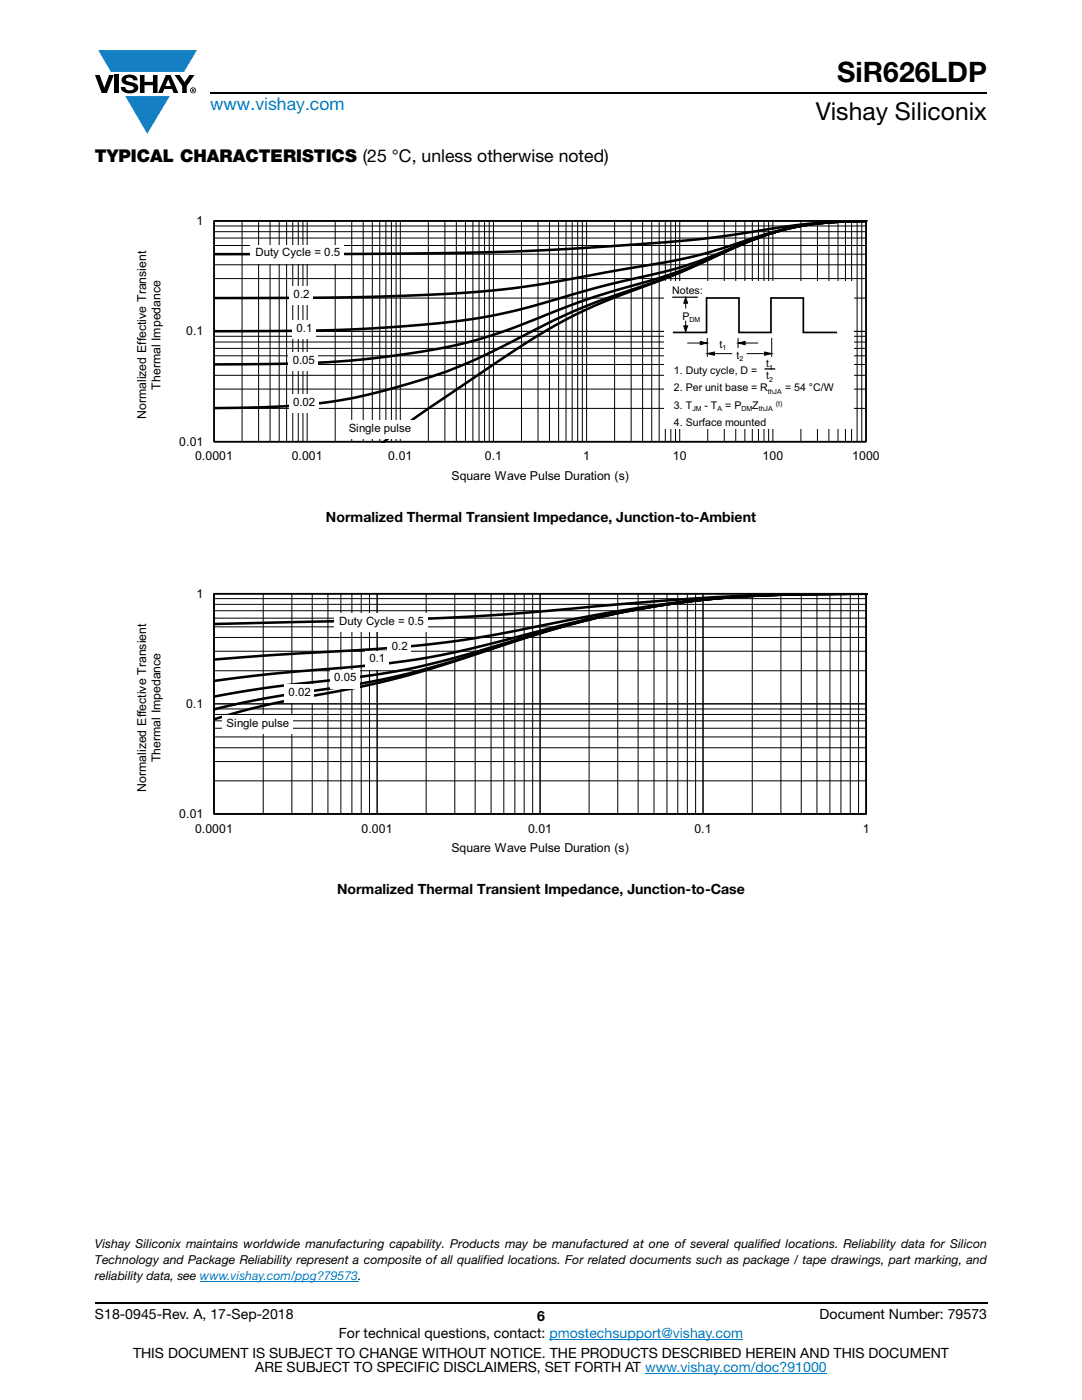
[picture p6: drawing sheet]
<svg xmlns="http://www.w3.org/2000/svg" width="216mm" height="279mm" viewBox="0 0 216 279" stroke-linecap="round" stroke-linejoin="round" font-family="sans-serif">
<defs><g id="words">
<text font-size="5.6" x="167.1" y="16.4">SiR626LDP</text>
<text font-size="4.9" x="162.8" y="24">Vishay Siliconix</text>
<text font-size="3.5" fill="#007ec4" x="42" y="21.9">www.vishay.com</text>
<text font-size="3.5" x="18.9" y="32.3">TYPICAL CHARACTERISTICS (25 °C, unless otherwise noted)</text>
<g font-size="2.8">
<text x="65" y="104.1">Normalized Thermal Transient Impedance, Junction-to-Ambient</text>
<text x="67.2" y="178.5">Normalized Thermal Transient Impedance, Junction-to-Case</text>
<text x="18.9" y="263.3">S18-0945-Rev. A, 17-Sep-2018</text>
<text x="107.2" y="263.6">6</text>
<text x="163.6" y="263.3">Document Number: 79573</text>
<text x="67.6" y="267.1">For technical questions, contact: pmostechsupport@vishay.com</text>
<text x="26.5" y="271">THIS DOCUMENT IS SUBJECT TO CHANGE WITHOUT NOTICE. THE PRODUCTS DESCRIBED HEREIN AND THIS DOCUMENT</text>
<text x="50.9" y="273.8">ARE SUBJECT TO SPECIFIC DISCLAIMERS, SET FORTH AT www.vishay.com/doc?91000</text>
</g>
<g font-size="2.5">
<text x="39.2" y="44.9">1</text>
<text x="37.2" y="66.9">0.1</text>
<text x="32" y="77.8" transform="rotate(-90 32 77.8)">Thermal Impedance</text>
<text x="29.2" y="83.6" transform="rotate(-90 29.2 83.6)">Normalized Effective Transient</text>
<text x="35.8" y="89">0.01</text>
<text x="38.9" y="91.9">0.0001</text>
<text x="58.2" y="91.9">0.001</text>
<text x="77.5" y="91.9">0.01</text>
<text x="90.1" y="95.8">Square Wave Pulse Duration (s)</text>
<text x="96.8" y="91.9">0.1</text>
<text x="116.4" y="91.9">1</text>
<text x="134.3" y="91.9">10</text>
<text x="152.2" y="91.9">100</text>
<text x="170.1" y="91.9">1000</text>
<text x="39.2" y="119.3">1</text>
<text x="37.2" y="141.3">0.1</text>
<text x="32" y="152.1" transform="rotate(-90 32 152.1)">Thermal Impedance</text>
<text x="29.2" y="158" transform="rotate(-90 29.2 158)">Normalized Effective Transient</text>
<text x="35.8" y="163.3">0.01</text>
<text x="38.9" y="166.2">0.0001</text>
<text x="72.1" y="166.2">0.001</text>
<text x="105.4" y="166.2">0.01</text>
<text x="138.6" y="166.2">0.1</text>
<text x="172.1" y="166.2">1</text>
<text x="90.1" y="170.1">Square Wave Pulse Duration (s)</text>
<text x="18.9" y="249.1">Vishay Siliconix maintains worldwide manufacturing capability. Products may be manufactured at one of several qualified locations. Reliability data for Silicon</text>
<text x="18.9" y="252.3">Technology and Package Reliability represent a composite of all qualified locations. For related documents such as package / tape drawings, part marking, and</text>
<text x="18.9" y="255.5">reliability data, see www.vishay.com/ppg?79573.</text>
</g>
<g font-size="2.3">
<text x="51" y="51.2">Duty Cycle = 0.5</text>
<text x="58.6" y="59.5">0.2</text>
<text x="59.2" y="66.3">0.1</text>
<text x="58.4" y="72.5">0.05</text>
<text x="58.5" y="81">0.02</text>
<text x="69.6" y="86.1">Single pulse</text>
<text x="67.7" y="124.7">Duty Cycle = 0.5</text>
<text x="78.2" y="129.6">0.2</text>
<text x="66.7" y="136">0.05</text>
<text x="73.7" y="132.2">0.1</text>
<text x="57.6" y="138.9">0.02</text>
<text x="45.2" y="145.1">Single pulse</text>
</g>
<g font-size="2.1">
<text x="134.1" y="58.7">Notes:</text>
<text x="136.2" y="63.8">P</text>
<text x="143.6" y="69.4">t</text>
<text x="147" y="71.6">t</text>
<text x="134.5" y="74.6">1. Duty cycle, D =</text>
<text x="152.9" y="73.3">t</text>
<text x="152.9" y="75.7">t</text>
<text x="134.5" y="78.1">2. Per unit base = R</text>
<text x="134.5" y="81.6">3. T</text>
<text x="140.6" y="81.6">- T</text>
<text x="144.7" y="81.6">= P</text>
<text x="150.1" y="81.6">Z</text>
<text x="156.7" y="78.1">= 54 °C/W</text>
<text x="134.5" y="85.1">4. Surface mounted</text>
</g>
<g font-size="1.4">
<text x="137.6" y="64.3">DM</text>
<text x="144.2" y="69.9">1</text>
<text x="147.5" y="72.1">2</text>
<text x="153.5" y="73.8">1</text>
<text x="153.5" y="76.2">2</text>
<text x="138.1" y="82.1">JM</text>
<text x="143.2" y="82.1">A</text>
<text x="147.9" y="82.1">DM</text>
<text x="151.4" y="82.1">thJA</text>
<text x="153.2" y="78.6">thJA</text>
<text x="154.8" y="81">(t)</text>
</g>
</g></defs>
<g fill="#147fc3">
<path d="M19.6 10h19.7l-2.6 4.3h-1.1h-13.5z"/>
<path d="M25 19.2h8.9l-4.5 7.5z"/>
</g>
<g fill="#000">
<path d="M18.9 15h1l.9 2.5 1-2.5h.9l-1.4 3.6h-1zM22.9 15h.9v3.6h-.9zM24.6 15.3a2.1 2.1 0 0 1 2.8 .3l.1 .4h-.9a.79 .79 0 0 0-.7-.5 .79 .79 0 0 0-.8 .4l.3 .3 1 .2a1.08 1.08 0 0 1 1.2 1 1.08 1.08 0 0 1-1.1 1.2 1.73 1.73 0 0 1-2.4-1.2h.9a.96 .96 0 0 0 .8 .6 .96 .96 0 0 0 .9-.4 1.31 1.31 0 0 0-1.2-.6 1.03 1.03 0 0 1-1.1-.6 1.03 1.03 0 0 1 .2-1.1zM27.9 15h.9v1.3h1.7v-1.3h.9v3.6h-.9v-1.6h-1.7v1.6h-.9zM34.8 15h1.1l.9 1.4 1-1.4h1l-1.5 2.2v1.4h-.9v-1.4z"/>
<path d="M33.6 15.9l.5 1.3h-1.1zM33.1 15l-1.6 3.6h1l.3-.8h1.5l.3 .8h1l-1.6-3.6z"/>
<path d="M38.4 17.8h.2v.2h-.2zM38.3 17.7v.7h.1v-.3l.4 .3-.2-.3 .2-.2-.1-.2z"/>
<path d="M38.1 18a.46 .46 0 0 1 .9 0 .46 .46 0 0 1-.9 0zM37.9 18a.6 .6 0 0 0 1.2 0 .6 .6 0 0 0-1.2 0z"/>
</g>
<path d="M42 18.6h155M18.9 260h178.1" fill="none" stroke="#000" stroke-width=".36"/>
<path d="M39.9 255.7h31.6M109.6 267.3h38.7M128.7 274h36.3" fill="none" stroke="#007ec4" stroke-width=".2"/>
<path d="M27.1 39.5h161.7v59.9h-161.7z" fill="#fff"/>
<g fill="none" stroke="#000" stroke-width=".2">
<path d="M42.7 44.1h130.1v44.1h-130.1zM42.7 59.5h130.1M42.7 55.6h130.1M42.7 52.8h130.1M42.7 50.7h130.1M42.7 49h130.1M42.7 47.5h130.1M42.7 46.2h130.1M42.7 45.1h130.1M48.3 44.1v44M51.6 44.1v44M53.9 44.1v44"/>
<path d="M55.7 44.1v44M57.2 44.1v44M58.4 44.1v44M59.5 44.1v44M60.4 44.1v44M61.3 44.1v44M66.9 44.1v44M70.2 44.1v44M72.5 44.1v44M74.3 44.1v44M75.8 44.1v44M77 44.1v44"/>
<path d="M78.1 44.1v44M79 44.1v44M79.9 44.1v44M85.5 44.1v44M88.8 44.1v44M91.1 44.1v44M92.9 44.1v44M94.4 44.1v44M95.6 44.1v44M96.7 44.1v44M97.6 44.1v44M98.5 44.1v44"/>
<path d="M104.1 44.1v44M107.4 44.1v44M109.6 44.1v44M111.5 44.1v44M112.9 44.1v44M114.2 44.1v44M115.3 44.1v44M116.2 44.1v44M117 44.1v44M122.6 44.1v44M125.9 44.1v44M128.2 44.1v44"/>
<path d="M130 44.1v44M131.5 44.1v44M132.8 44.1v44M133.9 44.1v44M134.8 44.1v44M135.6 44.1v44M141.2 44.1v44M144.5 44.1v44M146.8 44.1v44M148.6 44.1v44M150.1 44.1v44M151.3 44.1v44"/>
<path d="M152.4 44.1v44M153.4 44.1v44M154.2 44.1v44M159.8 44.1v44M163.1 44.1v44M165.4 44.1v44M167.2 44.1v44M168.7 44.1v44M169.9 44.1v44M171 44.1v44M172 44.1v44M42.7 77.7h130.1"/>
<path d="M42.7 74.9h130.1M42.7 72.7h130.1M42.7 71h130.1M42.7 69.5h130.1M42.7 68.3h130.1M42.7 67.1h130.1M42.7 66.1h130.1M42.7 81.5h130.1"/>
</g>
<path d="M42.7 44.1h130.1v44.1h-130.1z" fill="none" stroke="#000" stroke-width=".34"/>
<path d="M172.8 44.1l-5.9 .2-4.7 .4-4.5 .8-3.8 1.1-6 2.2-13.2 6-12.1 4.6-5.5 2.3-6.7 3.4-7.5 4.7-19.5 13.2-3.9 2.8-3.2 2.7M172.8 44.1l-6.3 .2-4.9 .5-4.7 .9-4.7 1.4-4.6 1.9-9 4.1-4.6 1.9-14 4.9-4.9 2-5.4 2.4-11.9 6.1-5.6 2.5-5.3 2-7 2.2-9.2 2.3-7.3 1.1-8.4 .7-12.3 .2M172.8 44.1l-5.6 .2-4.6 .4-3.9 .6-4.1 1-5.3 1.9-9.9 4.4-4.1 1.6-4 1.4-12.8 3.7-4.4 1.6-13.8 5.3-5.5 1.7-4.4 1.1-10.5 1.8-10.9 1.2-10.3 .6-16 .1M172.8 44.1l-8.9 .4-3.7 .5-3.6 .8-5.4 1.6-10.7 4.4-5.2 1.7-15.5 3.7-16.1 4.6-7.9 1.6-10.4 1.3-13.2 .9-10.9 .4-18.6 .1M172.8 44.1l-7.7 .3-6.1 .8-5.1 1.2-12.3 3.9-4.8 1.2-27.8 5-7.3 1.1-10.9 1-13.9 .6-12.4 .2-21.8 .1M172.8 44.1l-6.6 .2-5.6 .4-16.9 2.5-6.9 .8-14.9 1.1-12.5 .8-11.3 .4-13.8 .3-41.6 .1" fill="none" stroke="#000" stroke-width=".51"/>
<g fill="#fff">
<path d="M58.3 64h4.7v3.7h-4.7z"/>
<path d="M57.6 70.3h5.9v3.6h-5.9z"/>
<path d="M57.6 78.8h6v3.6h-6z"/>
<path d="M68.6 83.9h14.2v3.6h-14.2z"/>
<path d="M50 48.9h18.6v3.6h-18.6z"/>
<path d="M57.8 57.2h4.6v3.6h-4.6z"/>
<path d="M132.6 56.1h37.9v29.5h-37.9z"/>
</g>
<path d="M134.3 59.3h4.8" fill="none" stroke="#000" stroke-width=".25"/>
<g fill="none" stroke="#000" stroke-width=".2">
<path d="M136.8 59.3l.4 1.2h-.8zM136.4 65h.8l-.4 1.2zM136.8 60.3v1.2M136.8 64.1v1.2M137.2 68.5h2.8M139.7 68.1l1.4 .4-1.4 .3zM141.1 67.6v3.5M141.1 70.6l1.4-.3v.6zM142.3 70.6h3.7M147.3 67.6v1.8M147.3 68.5l1.4-.4v.7zM148.4 68.5h2.8"/>
<path d="M149.1 70.6h3.7M152.6 70.3l1.4 .3-1.4 .3zM154 67.6v3.5"/>
</g>
<path d="M136.8 59.3l.4 1.2h-.8zM136.4 65h.8l-.4 1.2zM139.7 68.1l1.4 .4-1.4 .3zM141.1 70.6l1.4-.3v.6zM147.3 68.5l1.4-.4v.7zM152.6 70.3l1.4 .3-1.4 .3z" fill="#000"/>
<path d="M134.4 66.3h6.6v-6.8h6.5v6.8h6.3v-6.8h6.5v6.8h6.6" fill="none" stroke="#000" stroke-width=".34"/>
<path d="M152.5 73.6h2.2" fill="none" stroke="#000" stroke-width=".26"/>
<path d="M27.1 113.9h161.7v59.8h-161.7z" fill="#fff"/>
<g fill="none" stroke="#000" stroke-width=".2">
<path d="M42.7 118.5h130.1v43.9h-130.1zM42.7 119.5h130.1M52.5 118.5v43.9M58.2 118.5v43.9M62.3 118.5v43.9M65.4 118.5v43.9M68 118.5v43.9M70.2 118.5v43.9M72.1 118.5v43.9M73.7 118.5v43.9M75.3 118.5v43.9M85 118.5v43.9"/>
<path d="M90.7 118.5v43.9M94.8 118.5v43.9M98 118.5v43.9M100.5 118.5v43.9M102.7 118.5v43.9M104.6 118.5v43.9M106.3 118.5v43.9M107.8 118.5v43.9M117.5 118.5v43.9M123.3 118.5v43.9M127.3 118.5v43.9M130.5 118.5v43.9"/>
<path d="M133.1 118.5v43.9M135.2 118.5v43.9M137.1 118.5v43.9M138.8 118.5v43.9M140.3 118.5v43.9M150.1 118.5v43.9M155.8 118.5v43.9M159.9 118.5v43.9M163 118.5v43.9M165.6 118.5v43.9M167.8 118.5v43.9M169.7 118.5v43.9"/>
<path d="M171.3 118.5v43.9M42.7 133.9h130.1M42.7 130h130.1M42.7 127.2h130.1M42.7 125.1h130.1M42.7 123.4h130.1M42.7 121.9h130.1M42.7 120.6h130.1M42.7 155.8h130.1M42.7 152h130.1M42.7 149.2h130.1M42.7 147.1h130.1"/>
<path d="M42.7 145.3h130.1M42.7 143.9h130.1M42.7 142.6h130.1M42.7 141.5h130.1M42.7 140.5h130.1"/>
</g>
<path d="M42.7 118.5h130.1v43.9h-130.1z" fill="none" stroke="#000" stroke-width=".34"/>
<path d="M173.1 118.5l-15.9 .2-10.7 .4-10.8 1.2-10.7 1.7-7.1 1.6-7.1 1.9-22.9 7.4-8.3 2.4-8.5 1.9-17.7 3.4-5.2 1.3-5.5 1.7M173.1 118.5l-15.5 .1-9.7 .5-9.9 .9-9.3 1.3-8.2 1.7-7.6 1.9-7.4 2.2-14.3 4.6-10.5 2.9-10.1 2.1-17.7 2.7-10.2 2.2M173.1 118.5l-14.8 .1-8.9 .4-9.1 .7-8.8 1.2-7.8 1.4-7.4 1.6-7 1.9-16.4 4.9-11 2.7-10.8 1.8-17.7 2-10.7 1.8M173.1 118.5l-12.4 .1-9.7 .3-8.1 .5-7.7 .9-8 1.3-7.7 1.5-7 1.6-18.8 4.8-9.4 1.9-9.1 1.2-20.2 1.8-12.3 1.5M173.1 118.5l-18.8 .2-7.4 .4-7.1 .6-8.3 1-9.2 1.4-23.3 4.5-10.6 1.7-12.1 1.1-21.3 1.3-12.3 .9M173.1 118.5l-16.8 .1-13.4 .6-12.8 .9-27.9 2.4-13.4 .8-13.1 .5-33 .7" fill="none" stroke="#000" stroke-width=".51"/>
<g fill="#fff">
<path d="M72.9 129.9h4.6v3.6h-4.6z"/>
<path d="M65.9 133.7h5.9v3.6h-5.9z"/>
<path d="M56.7 136.6h6v3.6h-6z"/>
<path d="M44.3 142.8h14.1v3.7h-14.1z"/>
<path d="M66.7 122.4h18.6v3.7h-18.6z"/>
<path d="M77.4 127.4h4.6v3.6h-4.6z"/>
</g>
<use href="#words"/>
</svg>
